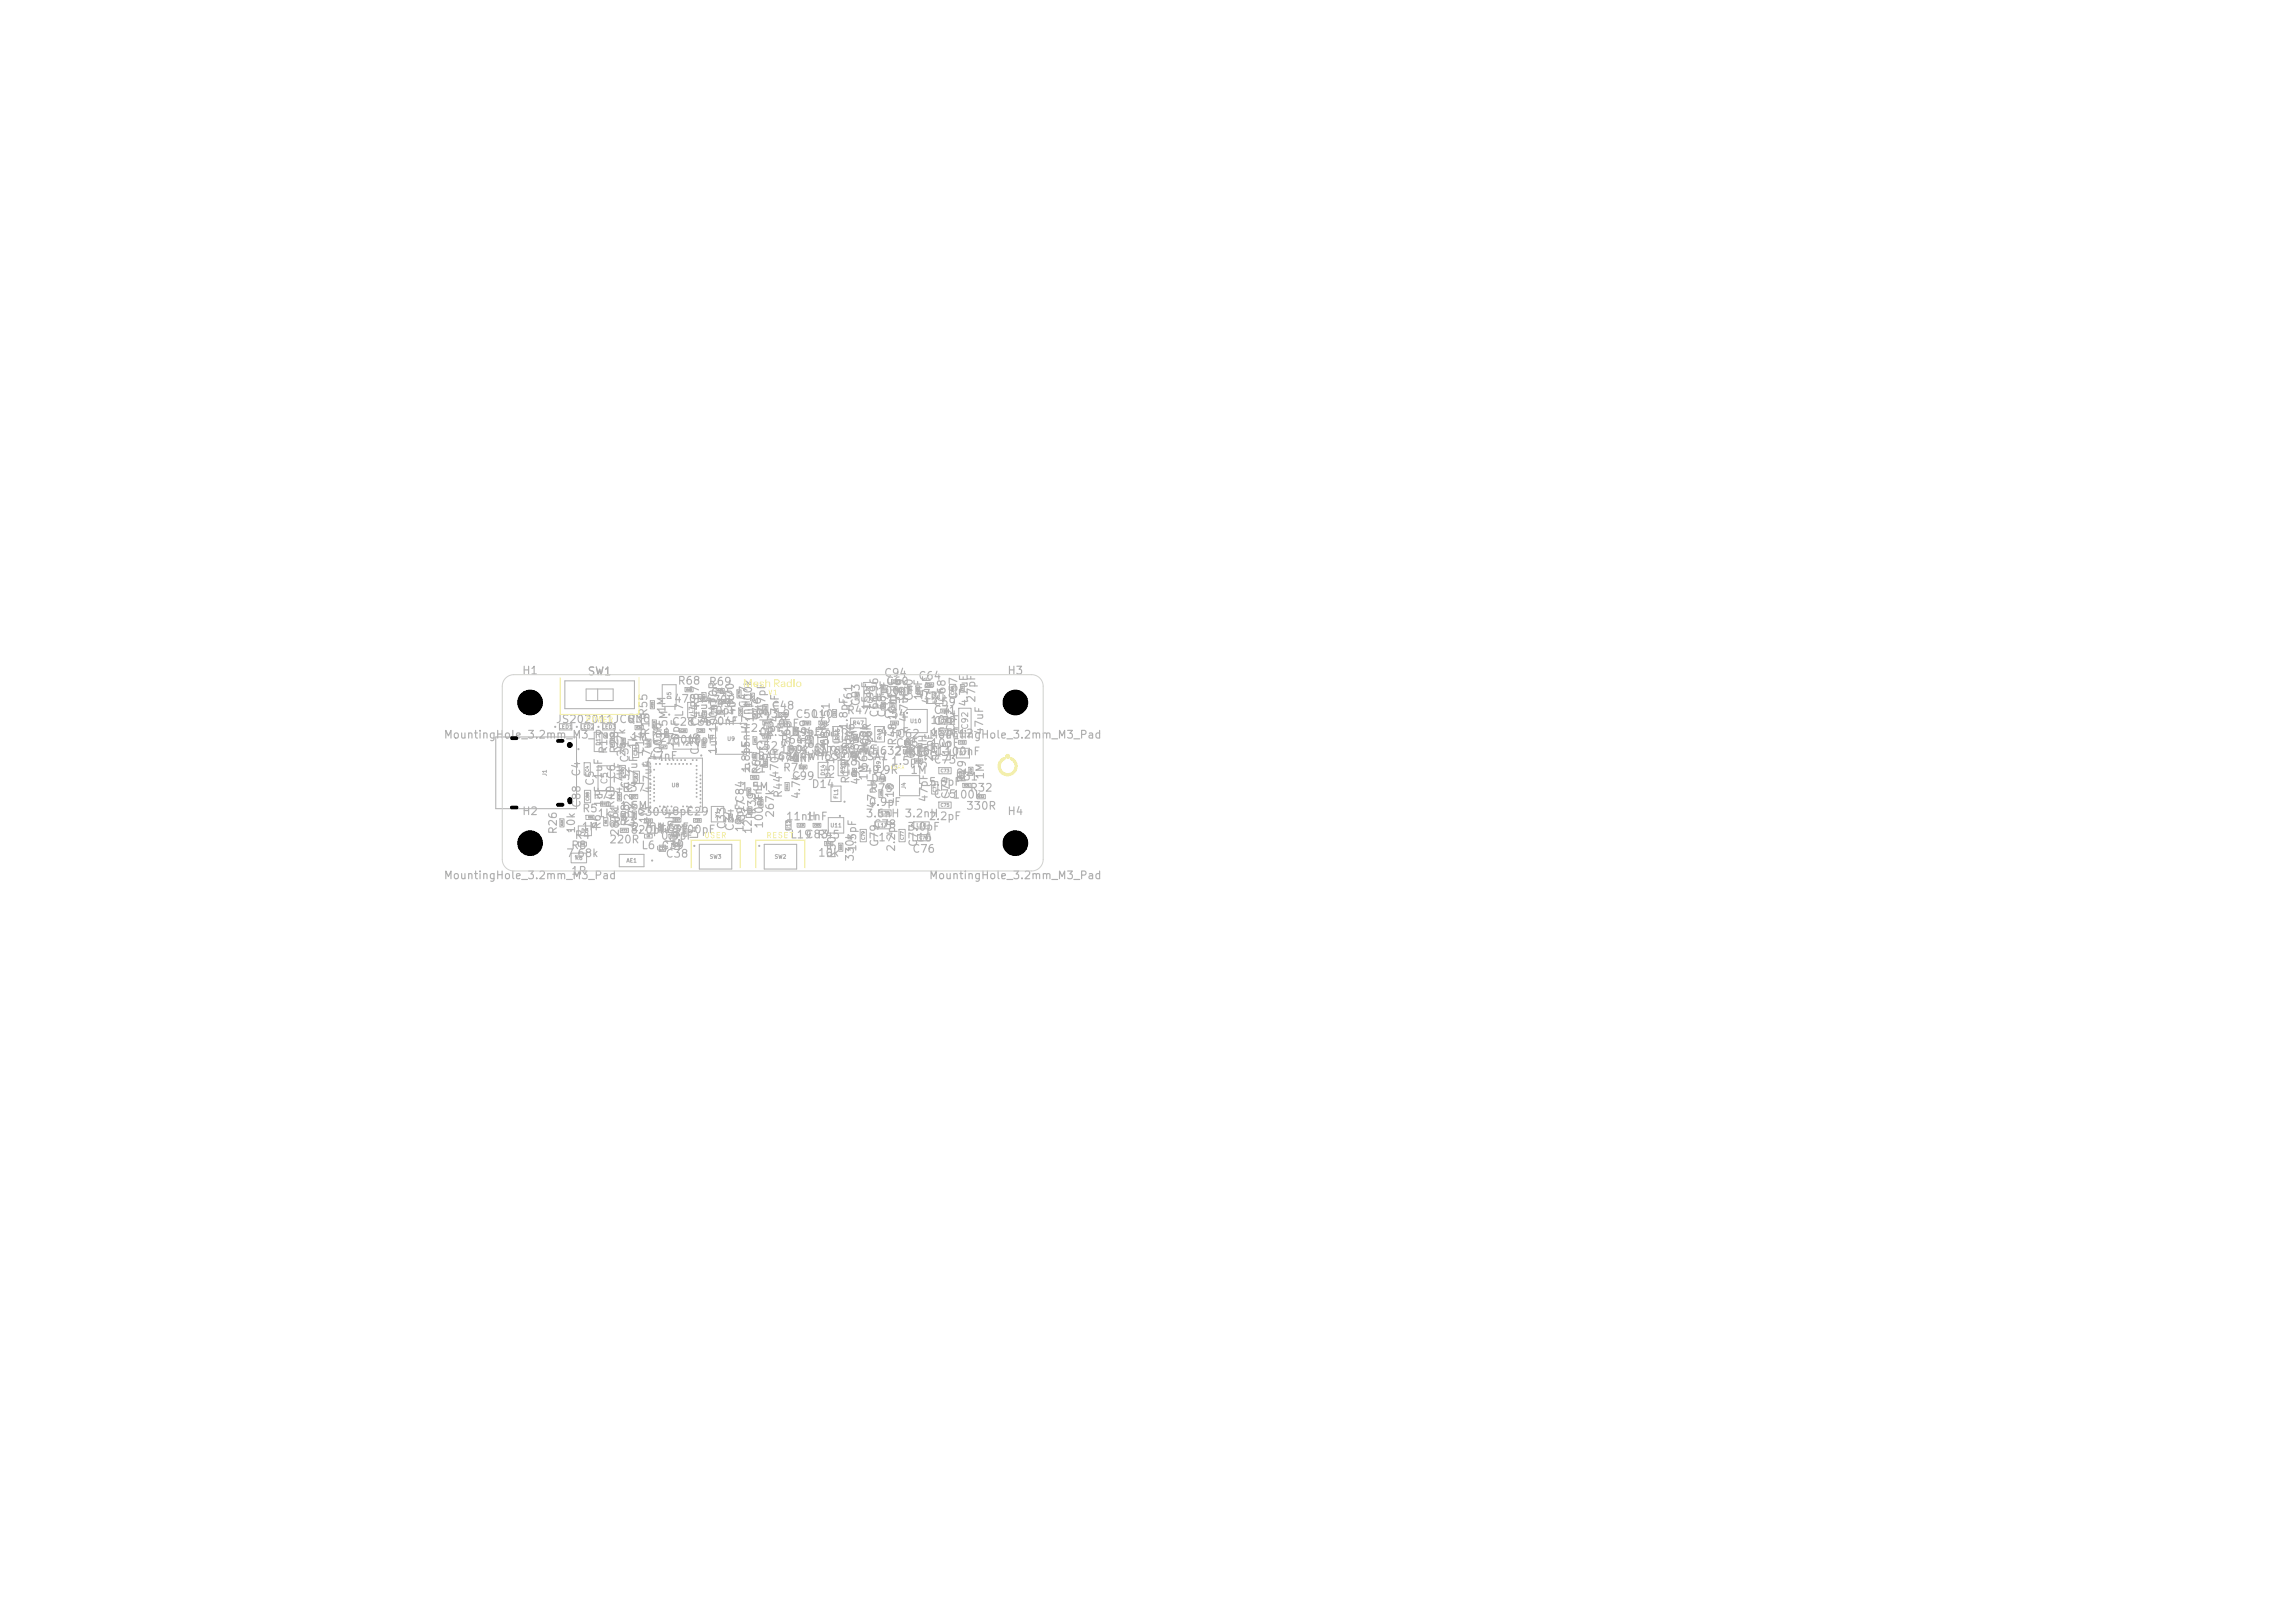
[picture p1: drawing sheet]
<svg xmlns="http://www.w3.org/2000/svg" width="297mm" height="210mm" viewBox="0 0 297 210" stroke-linecap="round" stroke-linejoin="round" font-family="sans-serif">
<defs><g id="words">
<g font-size="1" fill="#afafaf">
<text x="67.5" y="87.5">H1</text>
<text x="76" y="87.6">SW1</text>
<text x="87.6" y="88.8">R68</text>
<text x="91.7" y="89">R69</text>
<text x="114.3" y="87.8">C94</text>
<text x="114.6" y="88.9">C60</text>
<text x="118.8" y="88.2">C64</text>
<text x="130.3" y="87.5">H3</text>
<text x="57.4" y="95.8">MountingHole_3.2mm_M3_Pad</text>
<text x="71.9" y="93.8">JS202011JCQN</text>
<text x="81.2" y="93.7">R36</text>
<text x="84" y="92.7" transform="rotate(-90 84 92.7)">R55</text>
<text x="86.4" y="92.3" transform="rotate(-90 86.4 92.3)">1M</text>
<text x="86.6" y="95.5" transform="rotate(-90 86.6 95.5)">1.5M</text>
<text x="86.9" y="94.1">C28</text>
<text x="87.1" y="91.2">470R470R</text>
<text x="88.7" y="92.9" transform="rotate(-90 88.7 92.9)">L7</text>
<text x="89.1" y="94.1">C35</text>
<text x="90.7" y="91.7" transform="rotate(-90 90.7 91.7)">R67</text>
<text x="90.8" y="94.1">470nF</text>
<text x="91.5" y="92.7">10pF</text>
<text x="91.6" y="91.8">C43</text>
<text x="91.8" y="93.9" transform="rotate(-90 91.8 93.9)">15uH</text>
<text x="91.9" y="90.4">C45</text>
<text x="93" y="92.2" transform="rotate(-90 93 92.2)">470R</text>
<text x="95.2" y="91.3" transform="rotate(-90 95.2 91.3)">R70</text>
<text x="95.4" y="93.7" transform="rotate(-90 95.4 93.7)">C40</text>
<text x="97" y="91.7" transform="rotate(-90 97 91.7)">C47</text>
<text x="97.1" y="94.9">2.4pF</text>
<text x="97.3" y="94.5" transform="rotate(-90 97.3 94.5)">47nH</text>
<text x="97.6" y="91.7" transform="rotate(-90 97.6 91.7)">100k</text>
<text x="97.7" y="93.1">R43L9 C50</text>
<text x="97.8" y="93.6" transform="rotate(-90 97.8 93.6)">1uF</text>
<text x="98.2" y="95.5">0R</text>
<text x="98.7" y="93.2" transform="rotate(-90 98.7 93.2)">C46</text>
<text x="99.1" y="95.5">2.5nH 4.7nH</text>
<text x="99.2" y="94.4">3.0pF</text>
<text x="99.3" y="92.1" transform="rotate(-90 99.3 92.1)">47pF</text>
<text x="99.6" y="93.5" transform="rotate(-90 99.6 93.5)">L8</text>
<text x="99.8" y="92">C48</text>
<text x="101" y="93.6" transform="rotate(-90 101 93.6)">47nF</text>
<text x="102.5" y="95.5">39pF</text>
<text x="105" y="93.1">L10</text>
<text x="109" y="96">150R</text>
<text x="109.5" y="92.7">R47</text>
<text x="109.9" y="94.5" transform="rotate(-90 109.9 94.5)">1.8pF</text>
<text x="110.5" y="91.6" transform="rotate(-90 110.5 91.6)">C61</text>
<text x="111.5" y="91.5" transform="rotate(-90 111.5 91.5)">C93</text>
<text x="112.8" y="92" transform="rotate(-90 112.8 92)">15pF</text>
<text x="113.5" y="90.1">100nF</text>
<text x="113.8" y="95.5">47pF</text>
<text x="113.9" y="90.7" transform="rotate(-90 113.9 90.7)">C96</text>
<text x="113.9" y="92.9" transform="rotate(-90 113.9 92.9)">C66</text>
<text x="114.2" y="93.1">C54</text>
<text x="114.7" y="91.2">1nF</text>
<text x="114.9" y="92.9" transform="rotate(-90 114.9 92.9)">C58</text>
<text x="115.2" y="91.8" transform="rotate(-90 115.2 91.8)">47uF</text>
<text x="116" y="95.7">C62</text>
<text x="116.2" y="90.6" transform="rotate(-90 116.2 90.6)">1uF</text>
<text x="116.2" y="93.3" transform="rotate(-90 116.2 93.3)">10nF</text>
<text x="117.3" y="90.8" transform="rotate(-90 117.3 90.8)">C69</text>
<text x="117.7" y="93.5" transform="rotate(-90 117.7 93.5)">4.7uF</text>
<text x="118.4" y="90.8" transform="rotate(-90 118.4 90.8)">C70</text>
<text x="118.4" y="90.5">47pF</text>
<text x="119.6" y="90.7" transform="rotate(-90 119.6 90.7)">1nF</text>
<text x="120.2" y="95.8">MountingHole_3.2mm_M3_Pad</text>
<text x="120.3" y="93.9">10nF</text>
<text x="120.4" y="95.5">15pF</text>
<text x="120.7" y="91.2" transform="rotate(-90 120.7 91.2)">47pF</text>
<text x="120.7" y="91.6">C59</text>
<text x="120.7" y="92.6">C71</text>
<text x="120.7" y="94">C72</text>
<text x="122.6" y="90.9" transform="rotate(-90 122.6 90.9)">C68</text>
<text x="123" y="95.7">C12</text>
<text x="123.8" y="94.8" transform="rotate(-90 123.8 94.8)">C92</text>
<text x="124.1" y="90.6" transform="rotate(-90 124.1 90.6)">C57</text>
<text x="125.5" y="91.5" transform="rotate(-90 125.5 91.5)">4.7uF</text>
<text x="126.5" y="91" transform="rotate(-90 126.5 91)">27pF</text>
<text x="127.5" y="95.2" transform="rotate(-90 127.5 95.2)">47uF</text>
<text x="75.3" y="100.6" transform="rotate(-90 75.3 100.6)">C4</text>
<text x="77.1" y="101.8" transform="rotate(-90 77.1 101.8)">C5</text>
<text x="78.8" y="97.6" transform="rotate(-90 78.8 97.6)">R12</text>
<text x="80.3" y="97.6" transform="rotate(-90 80.3 97.6)">R28</text>
<text x="81.2" y="98" transform="rotate(-90 81.2 98)">267k</text>
<text x="81.6" y="96.1">1M C27</text>
<text x="83.6" y="97.7" transform="rotate(-90 83.6 97.7)">C14</text>
<text x="83.9" y="98.6">47nF</text>
<text x="84.4" y="99.4" transform="rotate(-90 84.4 99.4)">4.7uFR15</text>
<text x="85.8" y="96.5" transform="rotate(-90 85.8 96.5)">C36</text>
<text x="85.9" y="98.5" transform="rotate(-90 85.9 98.5)">100nF</text>
<text x="86" y="96.5">100nF</text>
<text x="88.2" y="96.8" transform="rotate(-90 88.2 96.8)">10pF</text>
<text x="88.8" y="96.5">10pF</text>
<text x="90.7" y="97.8" transform="rotate(-90 90.7 97.8)">C26 C44</text>
<text x="93" y="97.7" transform="rotate(-90 93 97.7)">1uF100nF</text>
<text x="96.1" y="100.2">R21</text>
<text x="97.3" y="97.9" transform="rotate(-90 97.3 97.9)">15nH</text>
<text x="97.3" y="100.1" transform="rotate(-90 97.3 100.1)">1.8pF</text>
<text x="97.7" y="97.3">C52</text>
<text x="97.9" y="98.6">BAT6804WH6327XTSA1</text>
<text x="98.7" y="100.3" transform="rotate(-90 98.7 100.3)">R65</text>
<text x="99.6" y="99.5" transform="rotate(-90 99.6 99.5)">C53</text>
<text x="99.6" y="97.3" transform="rotate(-90 99.6 97.3)">L11</text>
<text x="100.5" y="98.8">470R</text>
<text x="100.9" y="97.7">100k BAT6804WH6327XTSA1100nF</text>
<text x="100.9" y="96.5">R64</text>
<text x="101" y="100.8" transform="rotate(-90 101 100.8)">470R</text>
<text x="101.3" y="100.1">R74</text>
<text x="102.4" y="101.2">C99</text>
<text x="102.5" y="98.8">1nF</text>
<text x="102.5" y="96.8" transform="rotate(-90 102.5 96.8)">5.6pF</text>
<text x="104.6" y="97.4" transform="rotate(-90 104.6 97.4)">R57</text>
<text x="104.8" y="96.1" transform="rotate(-90 104.8 96.1)">C49</text>
<text x="105.5" y="98" transform="rotate(-90 105.5 98)">C89</text>
<text x="106.9" y="98" transform="rotate(-90 106.9 98)">22.1k</text>
<text x="107.5" y="96.6" transform="rotate(-90 107.5 96.6)">68RC51</text>
<text x="108.2" y="100.9" transform="rotate(-90 108.2 100.9)">R51</text>
<text x="108.9" y="98.4" transform="rotate(-90 108.9 98.4)">22uF</text>
<text x="110.2" y="99.3" transform="rotate(-90 110.2 99.3)">R53</text>
<text x="110.2" y="101.5" transform="rotate(-90 110.2 101.5)">R19</text>
<text x="110.3" y="97.1" transform="rotate(-90 110.3 97.1)">R52</text>
<text x="110.8" y="96.6" transform="rotate(-90 110.8 96.6)">R46</text>
<text x="111.4" y="98.2" transform="rotate(-90 111.4 98.2)">C82</text>
<text x="111.5" y="101.6" transform="rotate(-90 111.5 101.6)">49.9R</text>
<text x="111.8" y="100.4">49.9R</text>
<text x="112.5" y="99.7" transform="rotate(-90 112.5 99.7)">562k</text>
<text x="112.5" y="101.1" transform="rotate(-90 112.5 101.1)">1M</text>
<text x="112.6" y="101.5">D9</text>
<text x="112.6" y="97.5" transform="rotate(-90 112.6 97.5)">100k</text>
<text x="112.9" y="96.6" transform="rotate(-90 112.9 96.6)">68R</text>
<text x="113.7" y="98.1" transform="rotate(-90 113.7 98.1)">1nF</text>
<text x="115.2" y="99.2">1.5pF</text>
<text x="115.6" y="98">27pF</text>
<text x="115.9" y="96.9">C65</text>
<text x="116.2" y="96.6" transform="rotate(-90 116.2 96.6)">R48</text>
<text x="117.3" y="98">R30</text>
<text x="117.7" y="100.4">1M</text>
<text x="118.7" y="98.3" transform="rotate(-90 118.7 98.3)">C63</text>
<text x="120.1" y="101.9">5.6pF</text>
<text x="120.4" y="96.9">10pF</text>
<text x="120.7" y="99.1">C73</text>
<text x="121" y="98.7" transform="rotate(-90 121 98.7)">27pF</text>
<text x="123.3" y="98.7" transform="rotate(-90 123.3 98.7)">L15</text>
<text x="123.6" y="101.2">R31</text>
<text x="125.2" y="101.4" transform="rotate(-90 125.2 101.4)">R29</text>
<text x="127.6" y="100.9" transform="rotate(-90 127.6 100.9)">1M</text>
<text x="67.5" y="105.7">H2</text>
<text x="74.7" y="107.9" transform="rotate(-90 74.7 107.9)">10k</text>
<text x="75.2" y="107.7">1M</text>
<text x="75.3" y="105.4">R5</text>
<text x="75.4" y="104.6" transform="rotate(-90 75.4 104.6)">C88</text>
<text x="76.7" y="103.6">R72</text>
<text x="77.3" y="106">1k</text>
<text x="78" y="107.4" transform="rotate(-90 78 107.4)">R6</text>
<text x="78.2" y="104.5" transform="rotate(-90 78.2 104.5)">1uF 1uF</text>
<text x="79.3" y="107">R73</text>
<text x="79.8" y="104.7" transform="rotate(-90 79.8 104.7)">R40 C6</text>
<text x="80.1" y="105">1.5M</text>
<text x="80.3" y="107.1" transform="rotate(-90 80.3 107.1)">R61</text>
<text x="80.5" y="102.7">R37</text>
<text x="80.8" y="102.9" transform="rotate(-90 80.8 102.9)">4.7uF</text>
<text x="81.6" y="107.8">2.7nH</text>
<text x="81.7" y="107" transform="rotate(-90 81.7 107)">R58</text>
<text x="81.7" y="102.1" transform="rotate(-90 81.7 102.1)">C32 C31</text>
<text x="82.1" y="104.7" transform="rotate(-90 82.1 104.7)">22R</text>
<text x="82.4" y="105.8">C300.8pF</text>
<text x="82.6" y="107.2" transform="rotate(-90 82.6 107.2)">4.7k</text>
<text x="82.7" y="102" transform="rotate(-90 82.7 102)">4.7uF 1k</text>
<text x="84" y="106.6" transform="rotate(-90 84 106.6)">1M</text>
<text x="84.5" y="102.8" transform="rotate(-90 84.5 102.8)">4.7uF</text>
<text x="84.9" y="107.8">1.6pF</text>
<text x="88.7" y="105.8">C29</text>
<text x="94.1" y="107.4" transform="rotate(-90 94.1 107.4)">C33</text>
<text x="95.2" y="107.6" transform="rotate(-90 95.2 107.6)">C34</text>
<text x="95.8" y="102.5">1.5M</text>
<text x="96.5" y="107.8" transform="rotate(-90 96.5 107.8)">12pFC84</text>
<text x="96.7" y="106.4" transform="rotate(-90 96.7 106.4)">C97</text>
<text x="98.1" y="105.5" transform="rotate(-90 98.1 105.5)">R39</text>
<text x="98.8" y="103.9" transform="rotate(-90 98.8 103.9)">1nF</text>
<text x="99" y="107.3" transform="rotate(-90 99 107.3)">100nF</text>
<text x="100.4" y="105.9" transform="rotate(-90 100.4 105.9)">267k</text>
<text x="101.5" y="103.3" transform="rotate(-90 101.5 103.3)">R44</text>
<text x="101.6" y="106.4">11nH</text>
<text x="103.8" y="103.5" transform="rotate(-90 103.8 103.5)">4.7k</text>
<text x="104.3" y="106.4">1nF</text>
<text x="104.9" y="102.2">D14</text>
<text x="112" y="106">3.6nH 3.2nH</text>
<text x="112.3" y="104.5">0.9pF</text>
<text x="112.5" y="102.7">R75</text>
<text x="113" y="107.4">C78</text>
<text x="113.6" y="104.7" transform="rotate(-90 113.6 104.7)">47nH</text>
<text x="115.9" y="104.2" transform="rotate(-90 115.9 104.2)">L18</text>
<text x="117.4" y="107.7">3.0pF</text>
<text x="120.1" y="106.4">2.2pF</text>
<text x="120.3" y="103.9" transform="rotate(-90 120.3 103.9)">47pF 3.6nH</text>
<text x="120.7" y="103.5">C75</text>
<text x="123.2" y="103.5" transform="rotate(-90 123.2 103.5)">C74</text>
<text x="123.2" y="103.6">100k</text>
<text x="125" y="105">330R</text>
<text x="125.4" y="102.7">R32</text>
<text x="130.3" y="105.7">H4</text>
<text x="72.3" y="108" transform="rotate(-90 72.3 108)">R26</text>
<text x="73.2" y="111.1">7.68k</text>
<text x="73.8" y="110.1">R8</text>
<text x="73.8" y="113.4">1R</text>
<text x="74.3" y="108.8">R4</text>
<text x="78.8" y="109.4">220R</text>
<text x="80.3" y="108.3" transform="rotate(-90 80.3 108.3)">287k</text>
<text x="81.5" y="108.1">820pFC37</text>
<text x="82.9" y="110.1">L6 C39</text>
<text x="85.1" y="108.1" transform="rotate(-90 85.1 108.1)">L5</text>
<text x="85.4" y="108.9">0.9pF</text>
<text x="86.1" y="111.2">C38</text>
<text x="87.4" y="109.4" transform="rotate(-90 87.4 109.4)">1.5nH</text>
<text x="87.8" y="108.1">100pF</text>
<text x="88.2" y="110" transform="rotate(-90 88.2 110)">3.9nH</text>
<text x="90.6" y="108.7" transform="rotate(-90 90.6 108.7)">L4</text>
<text x="97.5" y="108" transform="rotate(-90 97.5 108)">12pF</text>
<text x="102.2" y="108.7">L19 R45</text>
<text x="104.2" y="108.7">C83</text>
<text x="105.8" y="111.1">10k</text>
<text x="108.4" y="111.2" transform="rotate(-90 108.4 111.2)">R50</text>
<text x="110.7" y="111.6" transform="rotate(-90 110.7 111.6)">330k</text>
<text x="111" y="110.3" transform="rotate(-90 111 110.3)">1.5pF</text>
<text x="112.8" y="109.1">L17</text>
<text x="113.9" y="109.7" transform="rotate(-90 113.9 109.7)">C79</text>
<text x="116.1" y="110.3" transform="rotate(-90 116.1 110.3)">2.2pF</text>
<text x="117.8" y="109.1">L16</text>
<text x="118" y="110.6">C76</text>
<text x="118.9" y="109.7" transform="rotate(-90 118.9 109.7)">C77</text>
<text x="57.4" y="114">MountingHole_3.2mm_M3_Pad</text>
<text x="120.2" y="114">MountingHole_3.2mm_M3_Pad</text>
</g>
<g font-size=".8" fill="#afafaf">
<text x="113.2" y="91.1" transform="rotate(-90 113.2 91.1)">C93</text>
<text x="125.5" y="94.5" transform="rotate(-90 125.5 94.5)">C92</text>
<text x="78.8" y="101.6" transform="rotate(-90 78.8 101.6)">C5</text>
</g>
<g font-size=".5" fill="#afafaf">
<text x="72.2" y="94.4">LED1</text>
<text x="75" y="94.4">LED2</text>
<text x="77.8" y="94.4">LED3</text>
<text x="87" y="90.5" transform="rotate(-90 87 90.5)">D5</text>
<text x="89.8" y="92.4" transform="rotate(-90 89.8 92.4)">L7</text>
<text x="94" y="96">U9</text>
<text x="108.8" y="95.8" transform="rotate(-90 108.8 95.8)">R46</text>
<text x="110.3" y="93.9">R47</text>
<text x="114.2" y="95.8" transform="rotate(-90 114.2 95.8)">R48</text>
<text x="117.7" y="93.7">U10</text>
<text x="121.3" y="91" transform="rotate(-90 121.3 91)">L14</text>
<text x="70.9" y="100.5" transform="rotate(-90 70.9 100.5)">J1</text>
<text x="77.8" y="96.5" transform="rotate(-90 77.8 96.5)">D1</text>
<text x="86.9" y="102">U8</text>
<text x="88.2" y="96.6">Y2</text>
<text x="106.8" y="97.2" transform="rotate(-90 106.8 97.2)">C89</text>
<text x="106.9" y="100.4" transform="rotate(-90 106.9 100.4)">D14</text>
<text x="109.5" y="100.2" transform="rotate(-90 109.5 100.2)">R51</text>
<text x="114.1" y="99.5" transform="rotate(-90 114.1 99.5)">D9</text>
<text x="121.3" y="97.9" transform="rotate(-90 121.3 97.9)">L15</text>
<text x="124.1" y="97.8">D7</text>
<text x="124.9" y="100.8" transform="rotate(-90 124.9 100.8)">Q2</text>
<text x="75.2" y="107.9">D3</text>
<text x="93.2" y="105.9" transform="rotate(-90 93.2 105.9)">Y1</text>
<text x="102.4" y="107.6" transform="rotate(-90 102.4 107.6)">U12</text>
<text x="107.4" y="107.2">U11</text>
<text x="108.6" y="103.4" transform="rotate(-90 108.6 103.4)">FL1</text>
<text x="113.5" y="107.2">L17</text>
<text x="117.3" y="102.1" transform="rotate(-90 117.3 102.1)">J4</text>
<text x="118.5" y="107.2">L16</text>
<text x="74.4" y="111.4">R8</text>
<text x="81" y="111.7">AE1</text>
<text x="84.9" y="110.1">U17</text>
<text x="91.8" y="111.2">SW3</text>
<text x="100.2" y="111.2">SW2</text>
</g>
<g font-size=".4" fill="#afafaf">
<text x="123.6" y="90" transform="rotate(-90 123.6 90)">C68</text>
<text x="115.9" y="92" transform="rotate(-90 115.9 92)">C58</text>
<text x="121.7" y="93.6">C71</text>
<text x="121.7" y="95">C72</text>
<text x="76.3" y="99.9" transform="rotate(-90 76.3 99.9)">C4</text>
<text x="80.8" y="100.3" transform="rotate(-90 80.8 100.3)">C6</text>
<text x="82.6" y="97.8" transform="rotate(-90 82.6 97.8)">C31</text>
<text x="82.7" y="101.2" transform="rotate(-90 82.7 101.2)">C32</text>
<text x="121.7" y="100">C73</text>
<text x="76.3" y="103.7" transform="rotate(-90 76.3 103.7)">C88</text>
<text x="113.9" y="105.5">C78</text>
<text x="121.3" y="102.6" transform="rotate(-90 121.3 102.6)">C74</text>
<text x="121.7" y="104.5">C75</text>
<text x="112" y="108.7" transform="rotate(-90 112 108.7)">C79</text>
<text x="117" y="108.7" transform="rotate(-90 117 108.7)">C77</text>
<text x="118.9" y="108.7">C76</text>
</g>
<g font-size=".3" fill="#afafaf">
<text x="88.8" y="89.4">R68</text>
<text x="92.8" y="89.6">R69</text>
<text x="114.5" y="89.5" transform="rotate(-90 114.5 89.5)">C96</text>
<text x="115.5" y="88.4">C94</text>
<text x="115.8" y="89.5">C60</text>
<text x="117.9" y="89.6" transform="rotate(-90 117.9 89.6)">C69</text>
<text x="119" y="89.6" transform="rotate(-90 119 89.6)">C70</text>
<text x="119.9" y="88.8">C64</text>
<text x="124.7" y="89.5" transform="rotate(-90 124.7 89.5)">C57</text>
<text x="82.3" y="94.3">R36</text>
<text x="84.6" y="91.6" transform="rotate(-90 84.6 91.6)">R55</text>
<text x="84.9" y="94.1" transform="rotate(-90 84.9 94.1)">R15</text>
<text x="86.4" y="95.3" transform="rotate(-90 86.4 95.3)">C36</text>
<text x="88" y="94.7">C28</text>
<text x="90.3" y="94.7">C35</text>
<text x="91.3" y="90.5" transform="rotate(-90 91.3 90.5)">R67</text>
<text x="91.4" y="92.9" transform="rotate(-90 91.4 92.9)">C44</text>
<text x="92.8" y="92.3">C43</text>
<text x="93.1" y="90.9">C45</text>
<text x="95.8" y="90.2" transform="rotate(-90 95.8 90.2)">R70</text>
<text x="96" y="92.5" transform="rotate(-90 96 92.5)">C40</text>
<text x="97.6" y="90.6" transform="rotate(-90 97.6 90.6)">C47</text>
<text x="97.9" y="92.8" transform="rotate(-90 97.9 92.8)">L8</text>
<text x="98.8" y="95.5">C52</text>
<text x="98.8" y="93.7">R43</text>
<text x="101" y="92.6">C48</text>
<text x="101.1" y="93.7">L9</text>
<text x="103.1" y="95" transform="rotate(-90 103.1 95)">C49</text>
<text x="104" y="93.7">C50</text>
<text x="106.1" y="93.7">L10</text>
<text x="108.2" y="92.7" transform="rotate(-90 108.2 92.7)">C51</text>
<text x="110.9" y="95.9" transform="rotate(-90 110.9 95.9)">R52</text>
<text x="111.1" y="90.4" transform="rotate(-90 111.1 90.4)">C61</text>
<text x="114.5" y="91.8" transform="rotate(-90 114.5 91.8)">C66</text>
<text x="115.4" y="93.7">C54</text>
<text x="121.9" y="92.2">C59</text>
<text x="79.4" y="96.5" transform="rotate(-90 79.4 96.5)">R12</text>
<text x="80.9" y="96.4" transform="rotate(-90 80.9 96.4)">R28</text>
<text x="84.2" y="96.5" transform="rotate(-90 84.2 96.5)">C14</text>
<text x="85.4" y="96.8">C27</text>
<text x="91.3" y="96.6" transform="rotate(-90 91.3 96.6)">C26</text>
<text x="97.3" y="100.8">R21</text>
<text x="97.9" y="98.3" transform="rotate(-90 97.9 98.3)">C53</text>
<text x="97.9" y="96.2" transform="rotate(-90 97.9 96.2)">L11</text>
<text x="99.3" y="99.2" transform="rotate(-90 99.3 99.2)">R65</text>
<text x="102.1" y="97.1">R64</text>
<text x="102.4" y="98.3">R74</text>
<text x="103.5" y="99.4">C99</text>
<text x="105.2" y="96.3" transform="rotate(-90 105.2 96.3)">R57</text>
<text x="110.8" y="98.1" transform="rotate(-90 110.8 98.1)">R53</text>
<text x="110.8" y="100.3" transform="rotate(-90 110.8 100.3)">R19</text>
<text x="112" y="97.1" transform="rotate(-90 112 97.1)">C82</text>
<text x="113.7" y="101">R75</text>
<text x="117.2" y="96.3">C62</text>
<text x="119.3" y="97.1" transform="rotate(-90 119.3 97.1)">C63</text>
<text x="124.1" y="96.2">C12</text>
<text x="124.7" y="101.8">R31</text>
<text x="125.8" y="100.2" transform="rotate(-90 125.8 100.2)">R29</text>
<text x="72.9" y="106.9" transform="rotate(-90 72.9 106.9)">R26</text>
<text x="76.1" y="106">R5</text>
<text x="77.8" y="104.2">R72</text>
<text x="78.6" y="106.6" transform="rotate(-90 78.6 106.6)">R6</text>
<text x="80.4" y="103.5" transform="rotate(-90 80.4 103.5)">R40</text>
<text x="80.4" y="107.6">R73</text>
<text x="80.9" y="105.9" transform="rotate(-90 80.9 105.9)">R61</text>
<text x="81.6" y="103.3">R37</text>
<text x="82.3" y="105.9" transform="rotate(-90 82.3 105.9)">R58</text>
<text x="83.5" y="106.4">C30</text>
<text x="87.2" y="106.3">C37</text>
<text x="88.8" y="108" transform="rotate(-90 88.8 108)">L4</text>
<text x="89.9" y="106.3">C29</text>
<text x="94.7" y="106.2" transform="rotate(-90 94.7 106.2)">C33</text>
<text x="95.8" y="106.5" transform="rotate(-90 95.8 106.5)">C34</text>
<text x="97.1" y="102.8" transform="rotate(-90 97.1 102.8)">C84</text>
<text x="97.3" y="105.3" transform="rotate(-90 97.3 105.3)">C97</text>
<text x="98.7" y="104.4" transform="rotate(-90 98.7 104.4)">R39</text>
<text x="102.1" y="102.2" transform="rotate(-90 102.1 102.2)">R44</text>
<text x="103.3" y="107">L19</text>
<text x="105.3" y="107">C83</text>
<text x="114.2" y="103.1" transform="rotate(-90 114.2 103.1)">L18</text>
<text x="126.6" y="103.3">R32</text>
<text x="75.1" y="109.4">R4</text>
<text x="83.7" y="108.4">L6</text>
<text x="86.7" y="108.4">C39</text>
<text x="87.2" y="109.5">C38</text>
<text x="106.8" y="109.4">R45</text>
<text x="109" y="110" transform="rotate(-90 109 110)">R50</text>
</g>
</g></defs>
<g fill="none" stroke="#afafaf" stroke-width=".13">
<path d="M64.2 95.4h10.4v9.2h-10.4zM72.4 93.7h1.6v.8h-1.6zM73.1 88.1h9v3.6h-9zM75.2 93.7h1.6v.8h-1.6zM75.6 98.7h.8v1.6h-.8zM75.8 89.2h3.6v1.5h-3.6zM76.9 94.8h1v2.5h-1zM77.3 89.2v1.5M77.4 99.1h1.6v3.2h-1.6zM78 93.7h1.6v.8h-1.6zM79 95.6h.5v1h-.5zM80.1 99h.8v1.6h-.8z"/>
<path d="M80.4 95.5h.5v1.1h-.5zM81.9 96.4h.8v1.6h-.8zM82 99.8h.8v1.6h-.8zM82.2 93.9h1v.5h-1zM83.7 95.6h.5v1h-.5zM83.9 98.1h7v7h-7zM84.2 90.7h.5v1h-.5zM84.4 93.2h.6v1h-.6zM85.3 96.4h1v.5h-1zM85.7 88.6h1.8v2.8h-1.8zM86 94.4h.5v1h-.5zM87.1 95.4h3.2v1.5h-3.2z"/>
<path d="M87.9 94.3h1v.5h-1zM88.7 89h1v.5h-1zM89 90.9h.9v2h-.9zM90.2 94.3h1v.5h-1zM90.8 95.7h.5v1h-.5zM90.8 89.6h.6v1.1h-.6zM90.9 92h.5v1h-.5zM92.6 93.6h4v4h-4zM92.7 89.1h1v.5h-1zM92.7 91.9h1v.5h-1zM92.9 90.5h1v.5h-1zM95.4 89.3h.5v1h-.5z"/>
<path d="M95.6 91.6h.5v1h-.5zM97.1 89.7h.5v1h-.5zM97.4 95.3h.5v1h-.5zM97.4 97.4h.5v1h-.5zM97.4 92h.5v1h-.5zM98.7 95.1h1v.5h-1zM98.7 93.3h1.1v.5h-1.1zM98.8 98.2h.5v1.1h-.5zM98.9 91.2h.5v1h-.5zM100.8 92.2h1v.5h-1zM100.8 93.3h1v.5h-1zM102 96.6h1v.6h-1z"/>
<path d="M102.3 97.9h1v.5h-1zM102.6 94.1h.5v1h-.5zM103.4 99h1v.5h-1zM103.9 93.3h1v.5h-1zM104.7 95.3h.5v1.1h-.5zM105.8 95.4h1.3v2h-1.3zM105.9 98.6h1.2v1.7l-.3 .3h-.9zM106 93.3h1v.5h-1zM107.8 91.8h.5v1h-.5zM107.8 94h1.2v2h-1.2zM108.5 98.4h1.2v2h-1.2zM110.1 92.9h2v1.3h-2z"/>
<path d="M110.3 97.2h.5v1.1h-.5zM110.3 99.4h.6v1.1h-.6zM110.4 95h.6v1.1h-.6zM110.7 89.6h.5v1h-.5zM111.6 96.2h.5v1h-.5zM111.8 88.3h1.6v3.2h-1.6zM113.1 97.9h1.2v1.7l-.3 .3h-.9zM113.2 94h1.3v2h-1.3zM114 88.6h.5v1h-.5zM114.1 90.9h.5v1h-.5zM115.2 90.6h.8v1.6h-.8zM115.3 93.3h1v.5h-1z"/>
<path d="M115.4 88h1v.5h-1zM115.6 89.1h1v.5h-1zM116.9 97h1v.5h-1zM117 92.2l.4-.4h2.6v3h-3zM117.1 95.8h1v.5h-1zM117.4 88.7h.5v1h-.5zM118.4 98.2h1v.5h-1zM118.5 88.7h.5v1h-.5zM118.8 96.2h.5v1h-.5zM119.8 88.3h1v.5h-1zM119.9 89.6h2.1v1.4h-2.1zM120.5 96.2h.9v2h-.9z"/>
<path d="M121.5 99.3h1.6v.8h-1.6zM121.5 92.9h1.6v.8h-1.6zM121.5 94.3h1.6v.8h-1.6zM121.7 91.7h1v.6h-1zM122.9 88.6h.8v1.6h-.8zM123.8 96.8h1.7v1.3h-1.7zM124 95.8h1v.5h-1zM124.1 91.6h1.6v3.2h-1.6zM124.2 99.8h.6v1h-.6zM124.3 88.6h.5v1h-.5zM125.4 99.3h.5v1h-.5zM72.5 106h.5v1h-.5z"/>
<path d="M73.9 110.4h2v1.2h-2zM74.8 106.9h1.7v1.2h-1.7zM74.8 109h1.1v.5h-1.1zM75.6 102.3h.8v1.6h-.8zM75.8 105.5h1.1v.5h-1.1zM77.7 103.8h1.1v.5h-1.1zM78.1 105.8h.6v1.1h-.6zM79.9 102.6h.5v1h-.5zM80.1 110.6h3.2v1.6h-3.2zM80.3 107.2h1v.5h-1zM80.4 105h.5v1.1h-.5zM81.5 102.8h1v.5h-1z"/>
<path d="M81.8 104.9h.6v1.1h-.6zM83.4 107.9h1v.5h-1zM83.4 106h1v.5h-1zM85.2 106.7h.5v1h-.5zM85.3 109.4h.8v.8h-.8zM86.6 107.9h1v.5h-1zM87.1 105.9h1v.5h-1zM87.1 109h1v.5h-1zM88.4 107.2h.5v1h-.5zM89.8 105.9h1v.5h-1zM90.5 109.3h4.2v3.2h-4.2zM92.1 104.3h1.6v2h-1.6z"/>
<path d="M94.3 105.3h.5v1h-.5zM95.4 105.6h.5v1h-.5zM96.7 102h.5v1h-.5zM96.8 104.4h.5v1h-.5zM97.1 100.3h1.1v.6h-1.1zM98.2 103.4h.5v1.1h-.5zM98.9 109.3h4.2v3.2h-4.2zM101.6 101.3h.5v1h-.5zM101.7 106.2h.7v1.1h-.7zM103.2 106.5h1v.5h-1zM105.2 106.5h1v.5h-1zM106.7 108.9h1.1v.5h-1.1z"/>
<path d="M107.2 105.8h2v2h-2zM107.5 101.7h1.3v2h-1.3zM108.5 109.1h.6v1.1h-.6zM111.3 107.3h.8v1.6h-.8zM113.2 106.3h2v.9h-2zM113.6 100.5h1v.6h-1zM113.7 104.8h1.6v.8h-1.6zM113.7 102.2h.5v1h-.5zM116.3 107.3h.8v1.6h-.8zM116.4 100.4h2.6v1h.3v.6h-.3v1h-2.6zM118.3 106.3h2v.9h-2zM118.7 108h1.6v.8h-1.6z"/>
<path d="M120.6 101.1h.8v1.7h-.8zM121.5 103.8h1.6v.8h-1.6zM124.6 101.4h1v.5h-1zM126.5 102.8h1v.6h-1z"/>
<circle cx="71.9" cy="94" r=".08"/>
<circle cx="74.6" cy="94.1" r=".08"/>
<circle cx="74.9" cy="96.9" r=".07"/>
<circle cx="77.5" cy="94" r=".08"/>
<circle cx="78.3" cy="97" r=".08"/>
<circle cx="84.1" cy="99.4" r=".06"/>
<circle cx="84.1" cy="98.8" r=".06"/>
<circle cx="84.1" cy="99.8" r=".06"/>
<circle cx="84.6" cy="99.6" r=".06"/>
<circle cx="84.9" cy="98.8" r=".06"/>
<circle cx="85.4" cy="98.9" r=".06"/>
<circle cx="85.7" cy="98.4" r=".06"/>
<circle cx="86.1" cy="98.4" r=".06"/>
<circle cx="86.4" cy="98.9" r=".06"/>
<circle cx="86.5" cy="96.2" r=".07"/>
<circle cx="86.6" cy="92.5" r=".07"/>
<circle cx="86.7" cy="98.4" r=".06"/>
<circle cx="86.9" cy="98.8" r=".06"/>
<circle cx="87.1" cy="98.4" r=".06"/>
<circle cx="87.4" cy="98.9" r=".06"/>
<circle cx="87.7" cy="98.4" r=".06"/>
<circle cx="87.9" cy="98.8" r=".06"/>
<circle cx="88.1" cy="98.4" r=".06"/>
<circle cx="88.4" cy="98.9" r=".06"/>
<circle cx="88.7" cy="98.4" r=".06"/>
<circle cx="88.9" cy="98.8" r=".06"/>
<circle cx="89.4" cy="98.9" r=".06"/>
<circle cx="89.7" cy="98.4" r=".06"/>
<circle cx="90.1" cy="99.6" r=".06"/>
<circle cx="90.1" cy="98.4" r=".06"/>
<circle cx="90.2" cy="99.1" r=".06"/>
<circle cx="90.7" cy="97.7" r=".08"/>
<circle cx="95.8" cy="93.6" r=".07"/>
<circle cx="116.6" cy="92.2" r=".07"/>
<circle cx="122.8" cy="97.4" r=".07"/>
<circle cx="124.8" cy="99.7" r=".08"/>
<circle cx="73.9" cy="107.5" r=".07"/>
<circle cx="84.1" cy="100.4" r=".06"/>
<circle cx="84.1" cy="104.4" r=".06"/>
<circle cx="84.1" cy="101.4" r=".06"/>
<circle cx="84.1" cy="102.4" r=".06"/>
<circle cx="84.1" cy="103.4" r=".06"/>
<circle cx="84.1" cy="100.8" r=".06"/>
<circle cx="84.1" cy="101.8" r=".06"/>
<circle cx="84.1" cy="103.8" r=".06"/>
<circle cx="84.1" cy="102.8" r=".06"/>
<circle cx="84.4" cy="111.4" r=".07"/>
<circle cx="84.6" cy="102.6" r=".06"/>
<circle cx="84.6" cy="103.6" r=".06"/>
<circle cx="84.6" cy="100.6" r=".06"/>
<circle cx="84.6" cy="101.6" r=".06"/>
<circle cx="84.6" cy="104.9" r=".06"/>
<circle cx="84.6" cy="101.1" r=".06"/>
<circle cx="84.6" cy="102.1" r=".06"/>
<circle cx="84.6" cy="103.1" r=".06"/>
<circle cx="85.1" cy="104.8" r=".06"/>
<circle cx="85.4" cy="104.4" r=".06"/>
<circle cx="85.5" cy="110" r=".07"/>
<circle cx="85.5" cy="110" r=".06"/>
<circle cx="85.5" cy="109.6" r=".06"/>
<circle cx="85.7" cy="104.8" r=".06"/>
<circle cx="85.9" cy="104.4" r=".06"/>
<circle cx="85.9" cy="110" r=".06"/>
<circle cx="85.9" cy="109.6" r=".06"/>
<circle cx="86.1" cy="104.8" r=".06"/>
<circle cx="86.4" cy="104.4" r=".06"/>
<circle cx="86.7" cy="104.8" r=".06"/>
<circle cx="86.9" cy="104.4" r=".06"/>
<circle cx="87.1" cy="104.8" r=".06"/>
<circle cx="87.7" cy="104.8" r=".06"/>
<circle cx="88.1" cy="104.8" r=".06"/>
<circle cx="88.4" cy="104.4" r=".06"/>
<circle cx="88.9" cy="104.4" r=".06"/>
<circle cx="89.1" cy="104.8" r=".06"/>
<circle cx="89.4" cy="104.4" r=".06"/>
<circle cx="89.9" cy="109.5" r=".07"/>
<circle cx="90.1" cy="102.6" r=".06"/>
<circle cx="90.1" cy="100.6" r=".06"/>
<circle cx="90.1" cy="101.6" r=".06"/>
<circle cx="90.1" cy="104.8" r=".06"/>
<circle cx="90.2" cy="100.1" r=".06"/>
<circle cx="90.2" cy="101.1" r=".06"/>
<circle cx="90.2" cy="102.1" r=".06"/>
<circle cx="90.2" cy="103.1" r=".06"/>
<circle cx="90.7" cy="100.4" r=".06"/>
<circle cx="90.7" cy="104.4" r=".06"/>
<circle cx="90.7" cy="102.4" r=".06"/>
<circle cx="90.7" cy="101.4" r=".06"/>
<circle cx="90.7" cy="103.4" r=".06"/>
<circle cx="90.7" cy="101.8" r=".06"/>
<circle cx="90.7" cy="100.8" r=".06"/>
<circle cx="90.7" cy="103.8" r=".06"/>
<circle cx="90.7" cy="102.8" r=".06"/>
<circle cx="93.7" cy="106.2" r=".07"/>
<circle cx="98.3" cy="109.5" r=".08"/>
<circle cx="101.8" cy="106.4" r=".07"/>
<circle cx="108.7" cy="105.6" r=".08"/>
<circle cx="109.3" cy="103.7" r=".08"/>
<circle cx="115.5" cy="101.7" r=".08"/>
</g>
<g fill="#f2eda1">
<path d="M102.7 88.2h.1v.7h-.1z"/>
<path d="M102.7 87.9h.2v.2h-.2z"/>
<path d="M115.4 99v.4h.2v.1h-.2z"/>
<path d="M72.4 87.7h.2v4.7h10v-4.7h.2v4.8h-10.4z"/>
<path d="M89.4 108.6h6.4v3.7h-.1v-3.5h-6.2v3.5h-.1z"/>
<path d="M97.8 108.6h6.4v3.7h-.1v-3.5h-6.2v3.5h-.1z"/>
<path d="M102.2 107.7h.5v.1h-.2v.7h-.1v-.7h-.2z"/>
<path d="M100.1 89.4l.3-.1v.6h.2v.1h-.5v-.1h.2v-.6l-.2 .2z"/>
<path d="M78.1 92.7h.4v.1h-.3v.2h.3v.1h-.3v.3h.3v.1h-.4z"/>
<path d="M92.7 107.7h.5v.1h-.4v.2h.4v.1h-.4v.3h.4v.1h-.5z"/>
<path d="M100 107.7h.5v.1h-.4v.2h.4v.1h-.4v.3h.4v.1h-.5z"/>
<path d="M101.5 107.7h.4v.1h-.3v.2h.3v.1h-.3v.3h.3v.1h-.4z"/>
<path d="M96.3 87.9h.2l.3 .9 .3-.9h.2v1h-.1v-.9l-.3 .9h-.2l-.3-.9v.9h-.1z"/>
<path d="M99.4 89.3h.1l.2 .6 .1-.6h.1l-.1 .7h-.2z"/>
<path d="M116.8 99h.1l.1 .5-.1-.1-.2 .1v-.2h.2l-.1-.2-.1 .2z"/>
<path d="M91.3 107.7h.1v.6l.1 .1 .1-.1v-.6h.1v.6l-.1 .1-.2 .1-.1-.2z"/>
<path d="M99 87.9h.2v.4l.2-.1 .2 .1 .1 .6h-.2v-.5l-.1-.1-.2 .1v.5h-.2z"/>
<path d="M78.8 92.7h.3l.2 .1v.2l-.2 .2 .2 .3h-.1l-.2-.3h-.1v.3h-.1v-.7h.1v.3l.2-.1 .1-.1-.1-.1h-.3z"/>
<path d="M93.4 107.7l.5 .1v.2l-.1 .1 .1 .4h-.1l-.1-.4h-.2v.4h-.1v-.7h.1v.2h.2l.1-.1-.1-.1h-.3z"/>
<path d="M99.3 107.7l.5 .1v.2l-.2 .1 .2 .4h-.1l-.2-.4h-.1v.4h-.1v-.7h.1v.2h.2l.1-.1-.1-.1h-.3z"/>
<path d="M116.2 99l.3 .1v.2l.1 .2-.2-.2-.2 .2v-.4h.1v.1h.2z"/>
<path d="M75.9 92.7h.4l.1 .2-.1 .2-.3 .1v.3h-.1v-.7h.1v.3h.2l.1-.2-.1-.1h-.3z"/>
<path d="M100.2 87.9h.5l.2 .1v.3l-.4 .2 .5 .4h-.3l-.4-.4v.4h-.1v-.9h.1v.3h.4l.1-.1-.2-.2h-.4z"/>
<path d="M101.9 88.3l.2-.1 .2 .1v-.4h.2v1h-.2v-.1l-.2 .1-.2-.1-.1-.3h.1l.2 .3 .2-.1v-.1v-.2l-.1-.1-.2 .1-.1 .1h-.1z"/>
<path d="M77.3 92.7h.1v.7l.1-.7h.1l.1 .7 .1-.7h.1l-.1 .8h-.1l-.1-.7-.1 .7h-.1z"/>
<path d="M76.7 92.7h.2l.2 .1v.5l-.1 .2h-.2l-.2-.1v-.1l.2 .1 .2-.1v-.4l-.1-.1-.2 .1v.4h-.1z"/>
<path d="M115.8 99.1h.3l-.1 .4-.2-.1 .1 .1 .1-.1-.1-.3v.3h-.1z"/>
<path d="M97.6 88.3l.2-.1 .3 .1 .1 .3h-.6l.2 .2 .4-.1-.1 .1-.3 .1-.2-.1-.1-.3h.5l-.2-.2-.2 .2h-.1z"/>
<path d="M103.1 88.3l.3-.1 .2 .1 .1 .2-.1 .3-.2 .1-.3-.1-.1-.3h.2v.2l.2 .1 .1-.1 .1-.2-.1-.1-.1-.1-.2 .1v.1h-.2z"/>
<path d="M98.4 88.2h.2l.2 .1 .1 .1-.3-.1-.2 .1 .4 .2v.3h-.3l-.2-.1v-.1l.3 .1 .1-.1-.3-.2z"/>
<path d="M101.1 88.3l.3-.1 .2 .1v.6h-.1v-.1l-.2 .1-.2-.1-.1-.1 .3 .1 .2-.1v-.1l-.5 .1 .1-.2h.4l-.1-.2-.4 .1z"/>
<path d="M92 107.7l.3-.1 .2 .2v.1l-.3-.2-.1 .1 .4 .3v.2l-.2 .1-.2 .1-.1-.2v-.1l.2 .2 .2-.1-.4-.3z"/>
<path d="M100.8 107.7l.2-.1 .2 .2v.1l-.2-.2-.1 .1 .3 .3v.2l-.1 .1-.2 .1-.2-.2v-.1l.3 .2 .1-.1-.3-.3z"/>
<path d="M129.5 98.2l.4-.2 .2 .1v.2l-.5 .5-.1 .5 .3 .5 .6 .2 .6-.2 .3-.5-.1-.5-.5-.5v-.2l.2-.1 .4 .2 .3 .4 .1 .5-.1 .5-.3 .5-.4 .3-.5 .1-.5-.2-.4-.2-.3-.5-.1-.5 .1-.5z"/>
<circle cx="130.4" cy="97.9" r=".32"/>
</g>
<path d="M65.4 87.7l.5-.3 .6-.1h67a1.5 1.5 0 0 1 1.5 1.5v22.4a1.5 1.5 0 0 1-1.5 1.5h-67a1.5 1.5 0 0 1-1.5-1.5v-22.4l.1-.5z" fill="none" stroke="#d0d2cd" stroke-width=".13"/>
<g fill="#000" stroke="#000" stroke-width=".13">
<circle cx="68.6" cy="90.9" r="1.6"/>
<circle cx="73.7" cy="96.4" r=".32"/>
<circle cx="131.4" cy="90.9" r="1.6"/>
<circle cx="68.6" cy="109.1" r="1.6"/>
<circle cx="131.4" cy="109.1" r="1.6"/>
</g>
<path d="M73.8 103.5v.3" fill="none" stroke="#000" stroke-width=".65"/>
<path d="M66.3 95.5h.5M72.2 95.9h.6M66.3 104.5h.5M72.2 104.1h.6" fill="none" stroke="#000" stroke-width=".5"/>
<use href="#words"/>
</svg>
